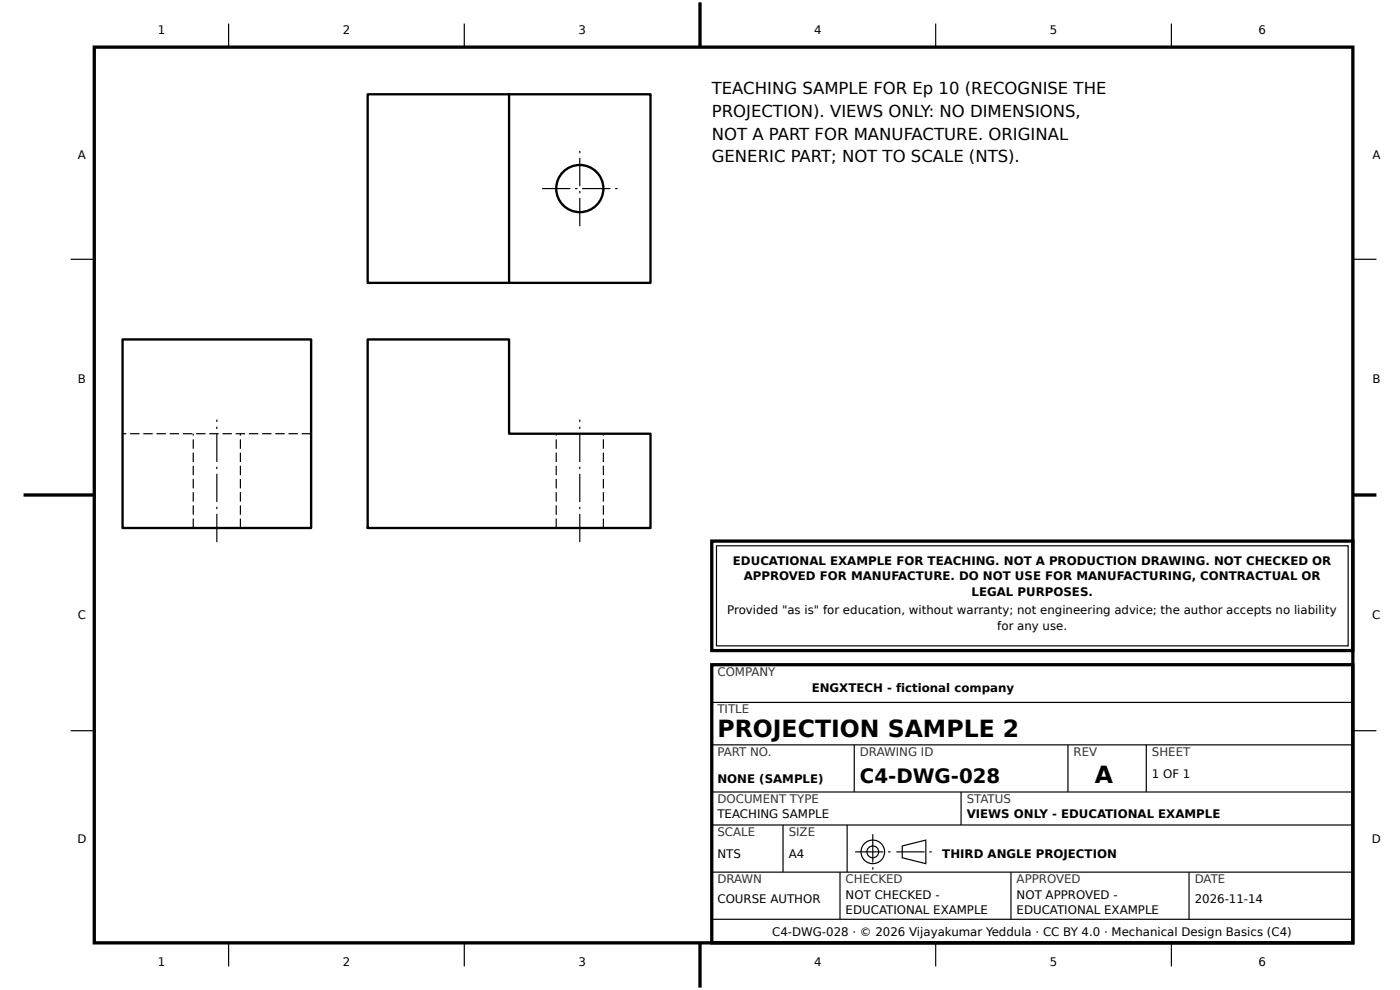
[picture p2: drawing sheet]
<svg xmlns="http://www.w3.org/2000/svg" width="297mm" height="210mm" viewBox="0 0 297 210" stroke-linecap="round" stroke-linejoin="round" font-family="sans-serif">
<defs><g id="words">
<g font-size="5">
<text x="152.2" y="156.4">PROJECTION SAMPLE 2</text>
<text x="232.3" y="166">A</text>
</g>
<text font-size="4.2" x="182.4" y="166">C4-DWG-028</text>
<g font-size="3.5">
<text x="151" y="20">TEACHING SAMPLE FOR Ep 10 (RECOGNISE THE</text>
<text x="151" y="24.8">PROJECTION). VIEWS ONLY: NO DIMENSIONS,</text>
<text x="151" y="29.6">NOT A PART FOR MANUFACTURE. ORIGINAL</text>
<text x="151" y="34.4">GENERIC PART; NOT TO SCALE (NTS).</text>
</g>
<g font-size="2.5">
<text x="33.5" y="7.2">1</text>
<text x="72.7" y="7.2">2</text>
<text x="122.7" y="7.2">3</text>
<text x="172.7" y="7.2">4</text>
<text x="222.7" y="7.2">5</text>
<text x="267" y="7.2">6</text>
<text x="16.5" y="33.8">A</text>
<text x="291.1" y="33.8">A</text>
<text x="16.5" y="81.3">B</text>
<text x="291.1" y="81.3">B</text>
<text x="155.5" y="119.8">EDUCATIONAL EXAMPLE FOR TEACHING. NOT A PRODUCTION DRAWING. NOT CHECKED OR</text>
<text x="157.8" y="123.1">APPROVED FOR MANUFACTURE. DO NOT USE FOR MANUFACTURING, CONTRACTUAL OR</text>
<text x="16.5" y="131.3">C</text>
<text x="154.3" y="130.2">Provided &quot;as is&quot; for education, without warranty; not engineering advice; the author accepts no liability</text>
<text x="206.1" y="126.3">LEGAL PURPOSES.</text>
<text x="291.1" y="131.3">C</text>
<text x="211.6" y="133.6">for any use.</text>
<text x="172.2" y="146.8">ENGXTECH - fictional company</text>
<text x="152.2" y="166">NONE (SAMPLE)</text>
<text x="244.4" y="165">1 OF 1</text>
<text x="152.2" y="173.6">TEACHING SAMPLE</text>
<text x="205.1" y="173.6">VIEWS ONLY - EDUCATIONAL EXAMPLE</text>
<text x="16.4" y="178.8">D</text>
<text x="291" y="178.8">D</text>
<text x="152.2" y="182">NTS</text>
<text x="167.3" y="182">A4</text>
<text x="199.9" y="181.9">THIRD ANGLE PROJECTION</text>
<text x="152.2" y="191.5">COURSE AUTHOR</text>
<text x="179.4" y="190.6">NOT CHECKED -</text>
<text x="215.7" y="190.6">NOT APPROVED -</text>
<text x="253.4" y="191.5">2026-11-14</text>
<text x="179.4" y="193.8">EDUCATIONAL EXAMPLE</text>
<text x="215.7" y="193.8">EDUCATIONAL EXAMPLE</text>
<text x="163.8" y="198.6">C4-DWG-028 · © 2026 Vijayakumar Yeddula · CC BY 4.0 · Mechanical Design Basics (C4)</text>
<text x="33.5" y="205">1</text>
<text x="72.7" y="205">2</text>
<text x="122.7" y="205">3</text>
<text x="172.7" y="205">4</text>
<text x="222.7" y="205">5</text>
<text x="267" y="205">6</text>
</g>
<g font-size="2.5" fill="#333">
<text x="152.2" y="143.3">COMPANY</text>
<text x="152.2" y="151.3">TITLE</text>
<text x="152.2" y="160.3">PART NO.</text>
<text x="182.4" y="160.3">DRAWING ID</text>
<text x="227.8" y="160.3">REV</text>
<text x="244.4" y="160.3">SHEET</text>
<text x="152.2" y="170.3">DOCUMENT TYPE</text>
<text x="205.1" y="170.3">STATUS</text>
<text x="152.2" y="177.3">SCALE</text>
<text x="167.3" y="177.3">SIZE</text>
<text x="152.2" y="187.3">DRAWN</text>
<text x="179.4" y="187.3">CHECKED</text>
<text x="215.7" y="187.3">APPROVED</text>
<text x="253.4" y="187.3">DATE</text>
</g>
</g></defs>
<path d="M20 10h267v190h-267zM148.5 .5v9.5M5 105h15M151 114.8h136v23.2h-136zM287 105h5M151 141h136v59h-136zM148.5 200v9.5" fill="none" stroke="#000" stroke-width=".7" stroke-linecap="butt"/>
<g fill="none" stroke="#000" stroke-width=".25">
<path d="M48.5 5v5M98.5 5v5M198.5 5v5M248.5 5v5M15 55h5M287 55h5M152 115.8h134v21.2h-134zM15 155h5M151 149h136M151 158h136M181.2 158v10M226.6 158v10"/>
<path d="M243.2 158v10M287 155h5M151 168h136M151 175h136M166.1 175v10M179.7 175v10M191.4 179.4l5-1.2v5l-5-1.2zM203.9 168v7M151 185h136M151 195h136M178.2 185v10M214.5 185v10"/>
<path d="M252.2 185v10M48.5 200v5M98.5 200v5M198.5 200v5M248.5 200v5"/>
<circle cx="185.2" cy="180.7" r="1.25"/>
<circle cx="185.2" cy="180.7" r="2.5"/>
</g>
<g fill="none" stroke="#000" stroke-width=".5">
<path d="M78 20h60v40h-60zM108 20v40M26 72h40v40h-40zM78 72h30v20h30v20h-60z"/>
<circle cx="123" cy="40" r="5"/>
</g>
<path d="M66 92h-40M41 112v-20M51 112v-20M118 112v-20M128 112v-20" fill="none" stroke="#000" stroke-width=".25" stroke-dasharray="2 .8" stroke-linecap="butt"/>
<path d="M115 40h16M123 48v-16M46 115v-26M123 115v-26M185.2 176.9v7.6M181.4 180.7h7.5M190.2 180.7h7.5" fill="none" stroke="#000" stroke-width=".25" stroke-dasharray="6 1 .5 1" stroke-linecap="butt"/>
<use href="#words"/>
</svg>
